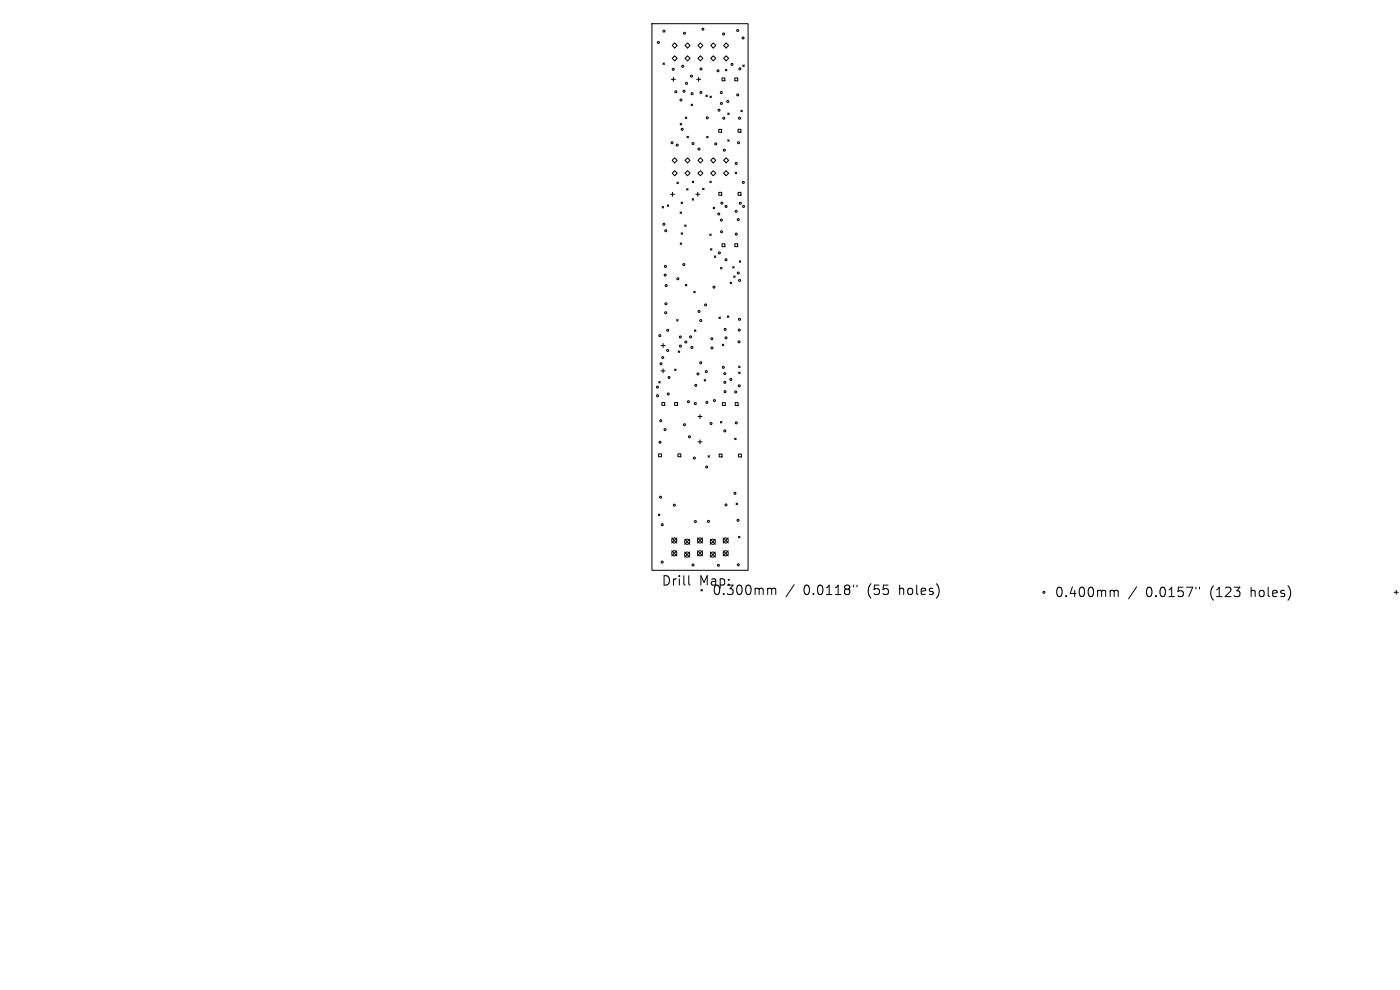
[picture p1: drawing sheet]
<svg xmlns="http://www.w3.org/2000/svg" width="297mm" height="210mm" viewBox="0 0 297 210" stroke-linecap="round" stroke-linejoin="round" font-family="sans-serif">
<defs><g id="words">
<g font-size="2.8">
<text x="140.3" y="124.5">Drill</text>
<text x="148.3" y="124.5">Map:</text>
<text x="151" y="126.5">0.300mm</text>
<text x="170.5" y="126.5">0.0118&quot;</text>
<text x="184.2" y="126.5">(55</text>
<text x="191" y="126.5">holes)</text>
<text x="223.7" y="126.9">0.400mm</text>
<text x="243.1" y="126.9">0.0157&quot;</text>
<text x="256.8" y="126.9">(123</text>
<text x="265.6" y="126.9">holes)</text>
</g>
</g></defs>
<g fill="none" stroke="#000" stroke-width=".21">
<path d="M138.3 5h20.4v116h-20.4zM140.6 13.4l.4 .3M141 13.4l-.4 .3M142.4 16.8h.9M142.6 9.6l.5-.5 .6 .5-.6 .6zM142.6 12.4l.5-.6 .6 .6-.6 .5zM142.8 16.4v.9M145.3 9.6l.6-.5 .5 .5-.5 .6zM145.3 12.4l.6-.6 .5 .6-.5 .5zM147.8 16.8h.8M148.1 9.6l.5-.5 .5 .5-.5 .6zM148.1 12.4l.5-.6 .5 .6-.5 .5z"/>
<path d="M148.2 16.4v.9M150.8 9.6l.5-.5 .6 .5-.6 .6zM150.8 12.4l.5-.6 .6 .6-.6 .5zM153.2 16.5h.6v.6h-.6zM153.5 9.6l.5-.5 .6 .5-.6 .6zM153.5 12.4l.5-.6 .6 .6-.6 .5zM153.9 14.7l.3 .3M154.2 14.7l-.3 .3M155.9 16.5h.6v.6h-.6zM157.6 13.8l.3 .3M157.9 13.8l-.3 .3M142.6 36.7l.5-.5 .6 .5-.6 .6z"/>
<path d="M143.1 33.5l.6 .5-.6 .6-.5-.6zM143.6 38.6l.3 .4M143.9 38.6l-.3 .4M144.3 26.2l.3 .3M144.6 26.2l-.3 .3M145.3 34l.6-.5 .5 .5-.5 .6zM145.3 36.7l.6-.5 .5 .5-.5 .6zM145.4 24.8l.3 .3M145.7 24.8l-.3 .3M145.7 28.9l.3 .3M146 28.9l-.3 .3M146.6 22.1l.3 .3"/>
<path d="M146.9 38.4l.3 .3M146.9 22.1l-.3 .3M147.2 38.4l-.3 .3M148.1 36.7l.5-.5 .5 .5-.5 .6zM148.6 33.5l.5 .5-.5 .6-.5-.6zM149 39.9l.4 .4M149.4 39.9l-.4 .4M149.7 20.2l.4 .3M149.9 28.9l.3 .3M150.1 20.2l-.4 .3M150.2 28.9l-.3 .3M150.6 38.4l.3 .3"/>
<path d="M150.6 20.4l.3 .3M150.8 34l.5-.5 .6 .5-.6 .6zM150.8 36.7l.5-.5 .6 .5-.6 .6zM150.9 38.4l-.3 .3M150.9 20.4l-.3 .3M152.5 27.4h.6v.7h-.6zM153.5 36.7l.5-.5 .6 .5-.6 .6zM154 33.5l.6 .5-.6 .6-.5-.6zM154.4 24l.3 .3M154.4 29.6l.3 .4M154.7 24l-.3 .3M154.7 29.6l-.3 .4"/>
<path d="M156 36.5l.3 .3M156.3 36.5l-.3 .3M156.6 27.4h.6v.7h-.6zM157.2 23.4l.3 .3M157.5 23.4l-.3 .3M140.5 43.8l.3 .3M140.8 43.8l-.3 .3M141.5 43.5l.4 .3M141.9 43.5l-.4 .3M142.2 41.2h.9M142.7 40.8v.8M144.3 45l.3 .3"/>
<path d="M144.3 51.5l.3 .3M144.5 42.9l.3 .3M144.5 49.4l.3 .3M144.6 45l-.3 .3M144.6 51.5l-.3 .3M144.8 42.9l-.3 .3M144.8 49.4l-.3 .3M145.2 47.7l.4 .3M145.6 47.7l-.4 .3M145.6 40l.4 .3M146 40l-.4 .3M146.8 42.1l.4 .4"/>
<path d="M147.2 42.1l-.4 .4M147.6 41.2h.9M148 40.8v.8M150.6 49.6l.3 .4M150.7 52.7l.3 .4M150.9 49.6l-.3 .4M151 52.7l-.3 .4M151.3 44l.3 .3M151.5 54.3l.4 .3M151.6 44l-.3 .3M151.9 54.3l-.4 .3M152.5 40.8h.6v.6h-.6z"/>
<path d="M152.9 56.7l.3 .3M153.2 51.7h.6v.6h-.6zM153.2 56.7l-.3 .3M154.9 59.8l.3 .4M155.2 59.8l-.3 .4M155.4 56.5l.3 .4M155.6 58.5l.4 .3M155.7 56.5l-.3 .4M155.9 51.7h.6v.6h-.6zM156 58.5l-.4 .3M156.6 40.8h.6v.6h-.6zM156.8 55.3l.3 .3"/>
<path d="M157.1 55.3l-.3 .3M140.2 73.3h.9M140.2 78.7h.9M140.7 72.9v.8M140.7 78.2v.9M143.1 78.3l.3 .3M143.4 78.3l-.3 .3M143.5 67.8l.4 .3M143.9 67.8l-.4 .3M143.9 74.4l.3 .4M144.2 74.4l-.3 .4M145.4 60.3l.3 .3"/>
<path d="M145.7 60.3l-.3 .3M147.2 61.8l.3 .3M147.3 70l.3 .3M147.5 61.8l-.3 .3M147.6 70l-.3 .3M152.5 67.3l.3 .3M152.8 67.3l-.3 .3M153.2 73l.3 .3M153.5 73l-.3 .3M154.3 67l.3 .3M154.6 67l-.3 .3M156.7 77.7l.3 .3"/>
<path d="M156.7 78.9l.3 .4M157 77.7l-.3 .3M157 78.9l-.3 .4M139.7 96.3h.6v.6h-.6zM139.8 80.9l.3 .4M140.1 80.9l-.3 .4M140.4 85.4h.6v.6h-.6zM143.1 85.4h.6v.6h-.6zM143.8 96.3h.6v.6h-.6zM148.1 88.4h.8M148.1 93.7h.8M148.5 87.9v.9"/>
<path d="M148.5 93.3v.9M149.4 80.5l.3 .3M149.7 80.5l-.3 .3M150.2 96.7l.3 .3M150.5 96.7l-.3 .3M152.6 96.3h.6v.6h-.6zM152.8 89.4l.4 .3M153.2 89.4l-.4 .3M153.3 85.4h.6v.6h-.6zM155.9 92.9l.3 .4M156 85.4h.6v.6h-.6zM156.2 92.9l-.3 .4"/>
<path d="M156.7 96.3h.6v.6h-.6zM139.7 109l.3 .4M140 109l-.3 .4M142.5 114.1l1.1 1.1M142.5 116.8l1.1 1.1M143.6 114.1l-1.1 1.1M143.6 116.8l-1.1 1.1M145.2 114.4l1.1 1.1M145.2 117.1l1.1 1.1M146.3 114.4l-1.1 1.1M146.3 117.1l-1.1 1.1M148 114.1l1 1.1"/>
<path d="M148 116.8l1 1.1M149 114.1l-1 1.1M149 116.8l-1 1.1M150.7 114.4l1.1 1.1M150.7 117.1l1.1 1.1M151.8 114.4l-1.1 1.1M151.8 117.1l-1.1 1.1M153.4 114.1l1.1 1.1M153.4 116.8l1.1 1.1M154.5 114.1l-1.1 1.1M154.5 116.8l-1.1 1.1M156.2 106.7l.3 .4"/>
<path d="M156.5 106.7l-.3 .4M156.7 113.8l.3 .3M157 113.8l-.3 .3M146.1 122.1v1.7l.3 .3M163.1 124.8h.3l.3 .3M163.7 125.1l.3-.3 .5 .1 .1 1.2M163.7 125.1v1M168.5 124l-1.7 2.6M181 124.1v.4M181.8 124.1v.4M235.8 125.2l.5 .1 .1 .2M236.4 125.5l.3-.3 .4 .1 .1 1.3"/>
<path d="M236.4 125.5v1.1M241.1 124.5l-1.7 2.5M253.7 124.6v.3M254.5 124.6v.3M295.8 125.6h.8M296.2 125.2v.9"/>
<circle cx="139.7" cy="9" r=".21"/>
<circle cx="140.8" cy="6.6" r=".21"/>
<circle cx="142.8" cy="14.7" r=".21"/>
<circle cx="143.4" cy="19.5" r=".21"/>
<circle cx="144.8" cy="14.1" r=".21"/>
<circle cx="145.1" cy="19.4" r=".21"/>
<circle cx="145.2" cy="7.1" r=".21"/>
<circle cx="145.6" cy="17.7" r=".21"/>
<circle cx="146.7" cy="16.1" r=".21"/>
<circle cx="146.8" cy="19.9" r=".21"/>
<circle cx="148.7" cy="19.6" r=".21"/>
<circle cx="148.7" cy="14.6" r=".21"/>
<circle cx="149.1" cy="6.2" r=".21"/>
<circle cx="152.3" cy="15" r=".21"/>
<circle cx="153" cy="19.6" r=".21"/>
<circle cx="153.5" cy="7.2" r=".21"/>
<circle cx="155.3" cy="13.7" r=".21"/>
<circle cx="156.5" cy="6.5" r=".21"/>
<circle cx="157" cy="14.6" r=".21"/>
<circle cx="157.6" cy="8.1" r=".21"/>
<circle cx="142.6" cy="30.3" r=".21"/>
<circle cx="143.7" cy="30.8" r=".21"/>
<circle cx="144.5" cy="21.2" r=".21"/>
<circle cx="144.7" cy="27.4" r=".21"/>
<circle cx="147" cy="30.5" r=".21"/>
<circle cx="148.3" cy="31.6" r=".21"/>
<circle cx="150" cy="25" r=".21"/>
<circle cx="151.8" cy="30.5" r=".21"/>
<circle cx="152.5" cy="23.4" r=".21"/>
<circle cx="153" cy="21.9" r=".21"/>
<circle cx="153.5" cy="25.1" r=".21"/>
<circle cx="153.7" cy="31.9" r=".21"/>
<circle cx="154.4" cy="21.5" r=".21"/>
<circle cx="156.2" cy="34.7" r=".21"/>
<circle cx="156.5" cy="20.1" r=".21"/>
<circle cx="156.7" cy="30.3" r=".21"/>
<circle cx="156.9" cy="25.1" r=".21"/>
<circle cx="157.7" cy="38.7" r=".21"/>
<circle cx="140.8" cy="47.6" r=".21"/>
<circle cx="141.1" cy="58.4" r=".21"/>
<circle cx="141.2" cy="56.5" r=".21"/>
<circle cx="141.2" cy="48.9" r=".21"/>
<circle cx="143.8" cy="59.1" r=".21"/>
<circle cx="145.1" cy="56.1" r=".21"/>
<circle cx="152.5" cy="45.4" r=".21"/>
<circle cx="152.6" cy="53.6" r=".21"/>
<circle cx="153" cy="46.7" r=".21"/>
<circle cx="153.1" cy="49.2" r=".21"/>
<circle cx="153.1" cy="43.1" r=".21"/>
<circle cx="154" cy="55.1" r=".21"/>
<circle cx="154" cy="43.8" r=".21"/>
<circle cx="156.2" cy="44.8" r=".21"/>
<circle cx="156.2" cy="49.7" r=".21"/>
<circle cx="156.6" cy="46.6" r=".21"/>
<circle cx="156.6" cy="57.9" r=".21"/>
<circle cx="156.9" cy="59.5" r=".21"/>
<circle cx="157.1" cy="43.1" r=".21"/>
<circle cx="157.7" cy="43.8" r=".21"/>
<circle cx="140" cy="71.2" r=".21"/>
<circle cx="140.2" cy="77.2" r=".21"/>
<circle cx="140.6" cy="75.8" r=".21"/>
<circle cx="141.2" cy="66.3" r=".21"/>
<circle cx="141.3" cy="64.4" r=".21"/>
<circle cx="141.3" cy="60.6" r=".21"/>
<circle cx="141.7" cy="74.3" r=".21"/>
<circle cx="141.7" cy="70.1" r=".21"/>
<circle cx="144.3" cy="71.5" r=".21"/>
<circle cx="144.4" cy="73.4" r=".21"/>
<circle cx="145.5" cy="72.5" r=".21"/>
<circle cx="146.5" cy="71.5" r=".21"/>
<circle cx="146.8" cy="73.7" r=".21"/>
<circle cx="148.1" cy="79.3" r=".21"/>
<circle cx="148.3" cy="66.1" r=".21"/>
<circle cx="148.7" cy="76.9" r=".21"/>
<circle cx="148.7" cy="68" r=".21"/>
<circle cx="149.7" cy="64.7" r=".21"/>
<circle cx="149.8" cy="78.8" r=".21"/>
<circle cx="151" cy="71.9" r=".21"/>
<circle cx="151" cy="73.8" r=".21"/>
<circle cx="151.5" cy="60.9" r=".21"/>
<circle cx="153.5" cy="77.9" r=".21"/>
<circle cx="153.8" cy="79.3" r=".21"/>
<circle cx="153.8" cy="69.9" r=".21"/>
<circle cx="154" cy="71.7" r=".21"/>
<circle cx="156.8" cy="72.5" r=".21"/>
<circle cx="156.8" cy="70" r=".21"/>
<circle cx="156.9" cy="67.7" r=".21"/>
<circle cx="139.5" cy="82.1" r=".21"/>
<circle cx="139.5" cy="83.9" r=".21"/>
<circle cx="140" cy="93.8" r=".21"/>
<circle cx="140.2" cy="89.2" r=".21"/>
<circle cx="141.1" cy="91.1" r=".21"/>
<circle cx="141.8" cy="83.6" r=".21"/>
<circle cx="141.9" cy="80.1" r=".21"/>
<circle cx="145.2" cy="90.1" r=".21"/>
<circle cx="146.1" cy="85.2" r=".21"/>
<circle cx="146.3" cy="92.7" r=".21"/>
<circle cx="147.3" cy="97.2" r=".21"/>
<circle cx="147.5" cy="85.6" r=".21"/>
<circle cx="147.6" cy="81.7" r=".21"/>
<circle cx="149.9" cy="99.1" r=".21"/>
<circle cx="150" cy="85.4" r=".21"/>
<circle cx="150.8" cy="89.8" r=".21"/>
<circle cx="151.6" cy="85" r=".21"/>
<circle cx="153.8" cy="91.4" r=".21"/>
<circle cx="153.8" cy="81.1" r=".21"/>
<circle cx="153.8" cy="83.1" r=".21"/>
<circle cx="155" cy="80.5" r=".21"/>
<circle cx="156.1" cy="83.1" r=".21"/>
<circle cx="156.2" cy="89.7" r=".21"/>
<circle cx="156.8" cy="81.8" r=".21"/>
<circle cx="140.1" cy="105.5" r=".21"/>
<circle cx="140.5" cy="119.2" r=".21"/>
<circle cx="140.5" cy="111.3" r=".21"/>
<circle cx="143" cy="117.4" r=".55"/>
<circle cx="143" cy="114.6" r=".55"/>
<circle cx="143.1" cy="107.2" r=".21"/>
<circle cx="145.8" cy="114.9" r=".55"/>
<circle cx="145.8" cy="117.6" r=".55"/>
<circle cx="147" cy="119.9" r=".21"/>
<circle cx="147.5" cy="110.6" r=".21"/>
<circle cx="148.5" cy="117.4" r=".55"/>
<circle cx="148.5" cy="114.6" r=".55"/>
<circle cx="150.3" cy="110.6" r=".21"/>
<circle cx="151.2" cy="114.9" r=".55"/>
<circle cx="151.2" cy="117.6" r=".55"/>
<circle cx="152.4" cy="119.9" r=".21"/>
<circle cx="154" cy="117.4" r=".55"/>
<circle cx="154" cy="114.6" r=".55"/>
<circle cx="154" cy="107.1" r=".21"/>
<circle cx="155.9" cy="104.6" r=".21"/>
<circle cx="156.6" cy="110.4" r=".21"/>
<circle cx="156.6" cy="119.8" r=".21"/>
<circle cx="221.5" cy="125.6" r=".21"/>
</g>
<use href="#words"/>
</svg>
